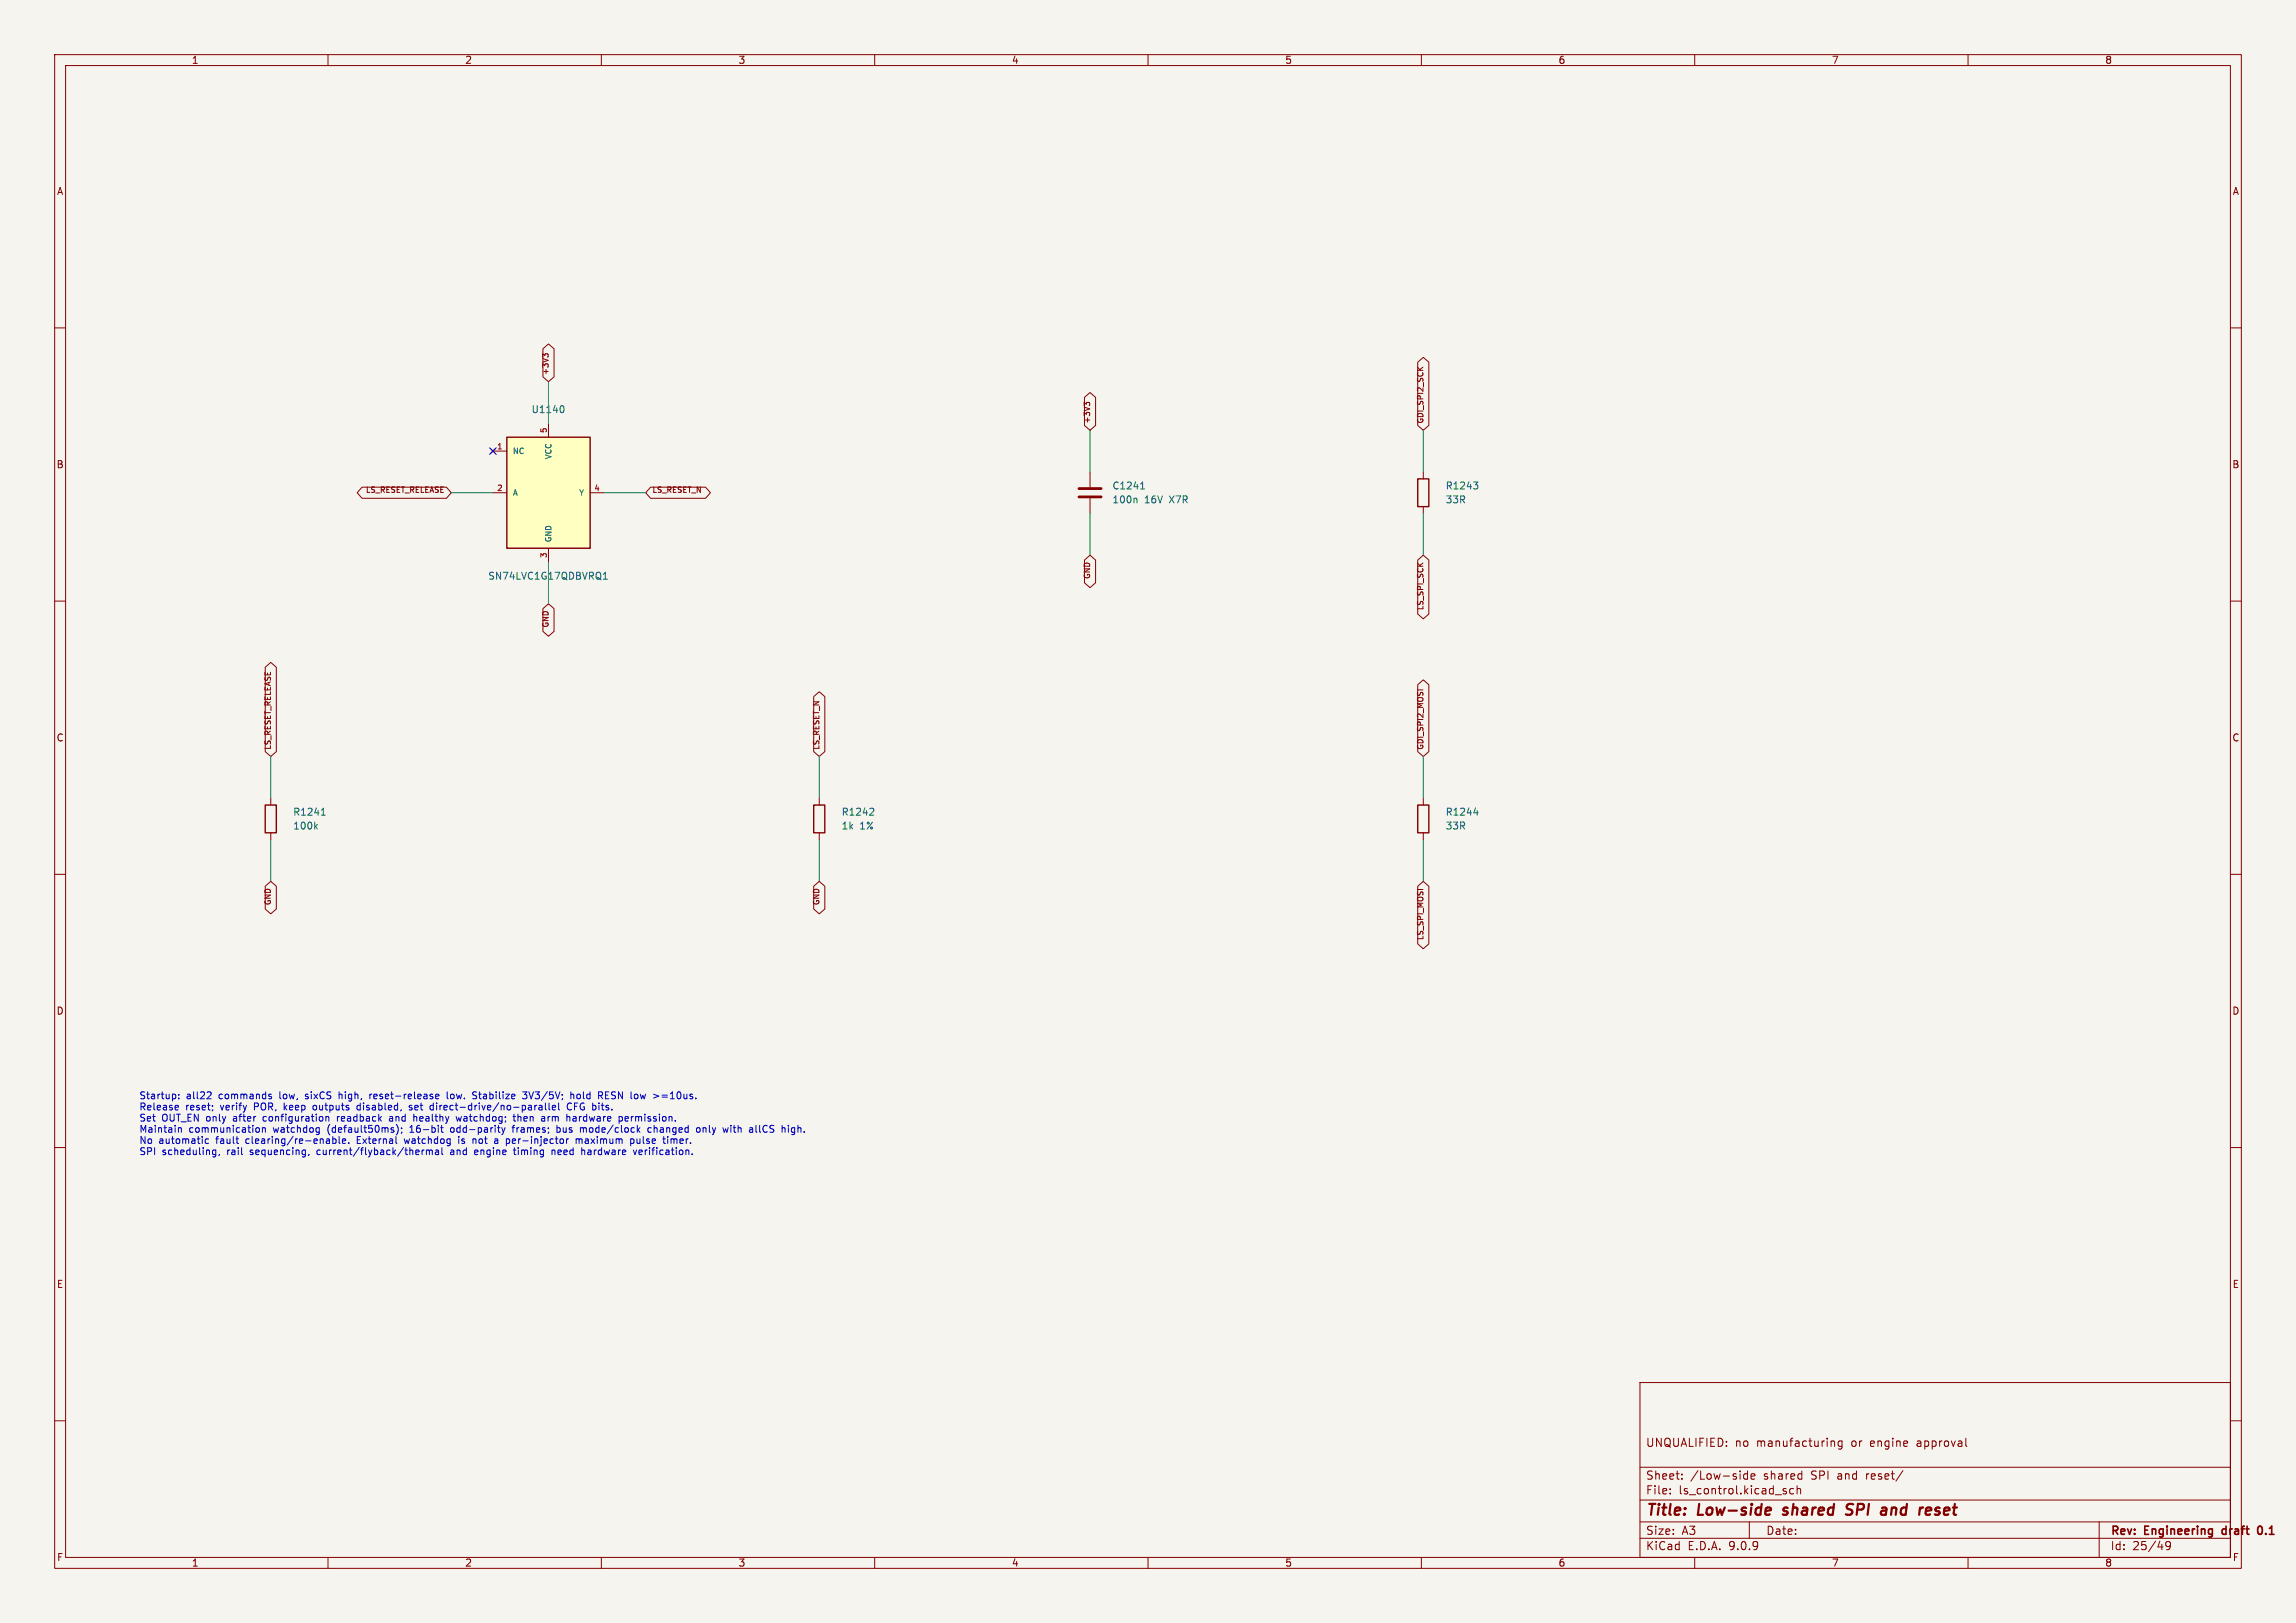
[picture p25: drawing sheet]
<svg xmlns="http://www.w3.org/2000/svg" width="420mm" height="297mm" viewBox="0 0 420 297" stroke-linecap="round" stroke-linejoin="round" font-family="sans-serif">
<defs><g id="words">
<g font-size="2.8" fill="#840000">
<text x="301" y="277.9">Title:</text>
<text x="310.6" y="277.9">Low-side</text>
<text x="327.1" y="277.9">shared</text>
<text x="339.4" y="277.9">SPI</text>
<text x="346.6" y="277.9">and</text>
<text x="354.3" y="277.9">reset</text>
</g>
<g font-size="2.1" fill="#840000">
<text x="301" y="265">UNQUALIFIED:</text>
<text x="317.4" y="265">no</text>
<text x="321.4" y="265">manufacturing</text>
<text x="338.8" y="265">or</text>
<text x="342.4" y="265">engine</text>
<text x="351.1" y="265">approval</text>
<text x="301" y="273.7">File:</text>
<text x="301" y="271">Sheet:</text>
<text x="307.1" y="273.7">ls_control.kicad_sch</text>
<text x="309.2" y="271">/Low-side</text>
<text x="322.7" y="271">shared</text>
<text x="331.5" y="271">SPI</text>
<text x="336.4" y="271">and</text>
<text x="341.8" y="271">reset/</text>
<text x="301" y="281.1">Size:</text>
<text x="307.6" y="281.1">A3</text>
<text x="323" y="281.1">Date:</text>
<text x="386" y="281.3">Rev:</text>
<text x="392.4" y="281.3">Engineering</text>
<text x="407.2" y="281.3">draft</text>
<text x="414.3" y="281.3">0.1</text>
<text x="301" y="283.9">KiCad</text>
<text x="308.7" y="283.9">E.D.A.</text>
<text x="316.3" y="283.9">9.0.9</text>
<text x="386" y="283.9">Id:</text>
<text x="390.1" y="283.9">25/49</text>
</g>
<g font-size="1.8" fill="#840000">
<text x="35" y="11.9">1</text>
<text x="85" y="11.9">2</text>
<text x="135" y="11.9">3</text>
<text x="185" y="11.9">4</text>
<text x="235" y="11.9">5</text>
<text x="285" y="11.9">6</text>
<text x="335" y="11.9">7</text>
<text x="385" y="11.9">8</text>
<text x="10.3" y="35.9">A</text>
<text x="408.3" y="35.9">A</text>
<text x="10.3" y="85.9">B</text>
<text x="408.2" y="85.9">B</text>
<text x="10.3" y="135.9">C</text>
<text x="408.2" y="135.9">C</text>
<text x="10.3" y="185.9">D</text>
<text x="408.2" y="185.9">D</text>
<text x="10.3" y="235.9">E</text>
<text x="408.3" y="235.9">E</text>
<text x="10.3" y="285.9">F</text>
<text x="35" y="286.9">1</text>
<text x="85" y="286.9">2</text>
<text x="135" y="286.9">3</text>
<text x="185" y="286.9">4</text>
<text x="235" y="286.9">5</text>
<text x="285" y="286.9">6</text>
<text x="335" y="286.9">7</text>
<text x="385" y="286.9">8</text>
<text x="408.3" y="285.9">F</text>
</g>
<g font-size="1.8" fill="#006464">
<text x="97.1" y="75.8">U1140</text>
<text x="203.4" y="89.8">C1241</text>
<text x="264.4" y="89.8">R1243</text>
<text x="203.4" y="92.3">100n</text>
<text x="209.3" y="92.3">16V</text>
<text x="214" y="92.3">X7R</text>
<text x="264.4" y="92.3">33R</text>
<text x="89.2" y="106.3">SN74LVC1G17QDBVRQ1</text>
<text x="53.5" y="149.5">R1241</text>
<text x="153.9" y="149.5">R1242</text>
<text x="264.4" y="149.5">R1244</text>
<text x="53.5" y="152">100k</text>
<text x="153.9" y="152">1k</text>
<text x="157.3" y="152">1%</text>
<text x="264.4" y="152">33R</text>
</g>
<g font-size="1.8" fill="#0000c2">
<text x="25.4" y="201.5">Startup:</text>
<text x="25.4" y="203.5">Release</text>
<text x="33.9" y="203.5">reset;</text>
<text x="34.1" y="201.5">all22</text>
<text x="40.1" y="201.5">commands</text>
<text x="40.4" y="203.5">verify</text>
<text x="46.8" y="203.5">POR,</text>
<text x="51.4" y="201.5">low,</text>
<text x="52.4" y="203.5">keep</text>
<text x="56.3" y="201.5">sixCS</text>
<text x="57.9" y="203.5">outputs</text>
<text x="62.6" y="201.5">high,</text>
<text x="66.2" y="203.5">disabled,</text>
<text x="68.5" y="201.5">reset-release</text>
<text x="75.9" y="203.5">set</text>
<text x="79.9" y="203.5">direct-drive/no-parallel</text>
<text x="82.8" y="201.5">low.</text>
<text x="87.7" y="201.5">Stabilize</text>
<text x="97.1" y="201.5">3V3/5V;</text>
<text x="105.2" y="203.5">CFG bits.</text>
<text x="106.1" y="201.5">hold</text>
<text x="111.3" y="201.5">RESN low</text>
<text x="121.8" y="201.5">&gt;=10us.</text>
<text x="25.4" y="205.6">Set</text>
<text x="25.4" y="207.6">Maintain</text>
<text x="25.4" y="209.7">No</text>
<text x="29.1" y="209.7">automatic</text>
<text x="29.6" y="205.6">OUT_EN only</text>
<text x="34.6" y="207.6">communication</text>
<text x="39.7" y="209.7">fault</text>
<text x="42.9" y="205.6">after</text>
<text x="45.2" y="209.7">clearing/re-enable.</text>
<text x="48.6" y="205.6">configuration</text>
<text x="50.1" y="207.6">watchdog</text>
<text x="60.2" y="207.6">(default50ms);</text>
<text x="62.3" y="205.6">readback</text>
<text x="65.8" y="209.7">External</text>
<text x="72.1" y="205.6">and</text>
<text x="74.7" y="209.7">watchdog</text>
<text x="75.4" y="207.6">16-bit</text>
<text x="76.7" y="205.6">healthy</text>
<text x="83.1" y="207.6">odd-parity</text>
<text x="84.7" y="209.7">is</text>
<text x="84.8" y="205.6">watchdog;</text>
<text x="87.5" y="209.7">not</text>
<text x="91.7" y="209.7">a</text>
<text x="94.1" y="209.7">per-injector</text>
<text x="94.7" y="207.6">frames;</text>
<text x="95.4" y="205.6">then</text>
<text x="100.7" y="205.6">arm</text>
<text x="102.9" y="207.6">bus</text>
<text x="105.5" y="205.6">hardware</text>
<text x="107" y="209.7">maximum</text>
<text x="107.4" y="207.6">mode/clock</text>
<text x="115.3" y="205.6">permission.</text>
<text x="117.2" y="209.7">pulse</text>
<text x="120" y="207.6">changed</text>
<text x="123.4" y="209.7">timer.</text>
<text x="129.1" y="207.6">only</text>
<text x="134.2" y="207.6">with</text>
<text x="139.2" y="207.6">allCS</text>
<text x="145.3" y="207.6">high.</text>
<text x="25.4" y="211.7">SPI</text>
<text x="29.7" y="211.7">scheduling,</text>
<text x="41.7" y="211.7">rail</text>
<text x="46" y="211.7">sequencing,</text>
<text x="58.4" y="211.7">current/flyback/thermal</text>
<text x="83.1" y="211.7">and</text>
<text x="87.7" y="211.7">engine</text>
<text x="95.1" y="211.7">timing</text>
<text x="102.2" y="211.7">need</text>
<text x="107.8" y="211.7">hardware</text>
<text x="117.6" y="211.7">verification.</text>
</g>
<g font-size="1.4" fill="#840000">
<text x="100.4" y="68.7" transform="rotate(-90 100.4 68.7)">+3V3</text>
<text x="199.5" y="77.6" transform="rotate(-90 199.5 77.6)">+3V3</text>
<text x="260.4" y="77.6" transform="rotate(-90 260.4 77.6)">GDI_SPI2_SCK</text>
<text x="66.8" y="90.2">LS_RESET_RELEASE</text>
<text x="119.3" y="90.2">LS_RESET_N</text>
<text x="199.5" y="106.1" transform="rotate(-90 199.5 106.1)">GND</text>
<text x="260.4" y="111.8" transform="rotate(-90 260.4 111.8)">LS_SPI_SCK</text>
<text x="100.4" y="115" transform="rotate(-90 100.4 115)">GND</text>
<text x="49.6" y="137.3" transform="rotate(-90 49.6 137.3)">LS_RESET_RELEASE</text>
<text x="149.9" y="137.3" transform="rotate(-90 149.9 137.3)">LS_RESET_N</text>
<text x="260.4" y="137.3" transform="rotate(-90 260.4 137.3)">GDI_SPI2_MOSI</text>
<text x="49.6" y="165.8" transform="rotate(-90 49.6 165.8)">GND</text>
<text x="149.9" y="165.8" transform="rotate(-90 149.9 165.8)">GND</text>
<text x="260.4" y="172.2" transform="rotate(-90 260.4 172.2)">LS_SPI_MOSI</text>
</g>
<g font-size="1.4" fill="#a90000">
<text x="90.8" y="82.3">1</text>
<text x="100.1" y="79.4" transform="rotate(-90 100.1 79.4)">5</text>
<text x="90.8" y="89.9">2</text>
<text x="108.6" y="89.9">4</text>
<text x="100.1" y="102.2" transform="rotate(-90 100.1 102.2)">3</text>
</g>
<g font-size="1.4" fill="#006464">
<text x="93.7" y="83.3">NC</text>
<text x="101.1" y="84.2" transform="rotate(-90 101.1 84.2)">VCC</text>
<text x="93.7" y="90.9">A</text>
<text x="105.8" y="90.9">Y</text>
<text x="101.1" y="99.3" transform="rotate(-90 101.1 99.3)">GND</text>
</g>
</g></defs>
<path d="M0 0h420v297h-420z" fill="#f5f4ef" stroke="#f5f4ef" stroke-width=".18"/>
<g fill="none" stroke="#840000" stroke-width=".18">
<path d="M10 10h400v277h-400zM12 12h396v273h-396zM60 10v2M110 10v2M160 10v2M210 10v2M260 10v2M310 10v2M360 10v2M10 60h2M408 60h2M199.4 86.4v2.8"/>
<path d="M199.4 91.2v2.8M260.3 86.4v1.2M260.3 92.7v1.3M10 110h2M408 110h2M10 160h2M260.3 146.1v1.2M260.3 152.4v1.3M408 160h2M10 210h2M408 210h2M300 253h108v32h-108z"/>
<path d="M10 260h2M300 278.5h108M300 274.5h108M300 268.5h108M305.5 273.2v.2M305.5 272.5v.1M307.7 270.5v.2M307.7 269.8v.1M319.7 269.2v1.5M319.7 269.8l-.5-.1-.3 .3v.4l.2 .2h.6M320 278.5v3M320.3 270.2l.7-.2-.1-.2-.4-.1-.2 .2 .1 .7h.5"/>
<path d="M326.4 272.9l.3 .1 .1 .2-.2 .2h-.3M326.4 272.4l.3 .1M328.1 272.5l-.4-.1-.3 .3v.4l.1 .2h.6M328.7 272.5l.2-.1 .4 .1 .1 .9M328.7 271.9v1.5M335.2 263.7h.2l.2 .2v.8M336.9 263.8l-.4-.1-.3 .3v.4l.2 .2h.5M336.9 263.7v1.2l-.2 .3-.4-.1M348.1 269.1l-1.3 1.9M359.7 264.6l.1 .1M384 278.5v6.5M408 260h2"/>
<path d="M60 285v2M110 285v2M160 285v2M210 285v2M260 285v2M300 281.5h108M310 285v2M360 285v2M396.2 282.4v.3l.2 .3h.3l.3-.3M397 282.4a1 1 0 0 1-.4 1.2h-.3"/>
</g>
<path d="M406.5 279.9v.7M413.7 279.4l-.2-.1a.8 .8 0 0 0-.5 .7 .8 .8 0 0 0 .5 .8l.2-.2" fill="none" stroke="#840000" stroke-width=".3"/>
<path d="M323.7 275.9l.2 .1v.3l-1 .2M326.1 277.1l.2 .1M326.3 276l-.1 .3 .1 .1M338.7 277a.85 .85 0 0 1-1.1 .1M338.7 275.2l-.7 .1a.46 .46 0 0 0-.2 .5 .46 .46 0 0 0 .3 .4l.6 .1M352.6 275.9l.6 .1 .1 .3-1 .2M353.1 277.1l-.6 .1" fill="none" stroke="#840000" stroke-width=".4"/>
<path d="M259.3 87.6h2.1v5.1h-2.1zM259.3 147.3h2.1v5.1h-2.1z" fill="none" stroke="#840000" stroke-width=".25"/>
<path d="M207.8 91.2l.2 .2v.6M208.6 89.5h.8M208.8 88.5l.2-.3v1.3M269.5 88.2h.8l-.4 .5M270.1 88.7l.2 .2v.3l-.2 .3M269.6 148.7h.8M270.2 148.3v.9" fill="none" stroke="#006464" stroke-width=".18"/>
<path d="M197.4 89.4h4M197.4 90.9h4" fill="none" stroke="#840000" stroke-width=".51"/>
<path d="M92.7 80h15.2v20.3h-15.2z" fill="#ffffc2"/>
<path d="M92.7 80h15.2v20.3h-15.2zM48.5 147.3h2v5.1h-2zM148.8 147.3h2.1v5.1h-2.1z" fill="none" stroke="#840000" stroke-width=".25"/>
<g fill="none" stroke="#840000" stroke-width=".18">
<path d="M99.3 63.8l1-.9 1 .9v5.2l-1 .9-1-.9zM99.6 65.1l-.3-.4v.7M99.6 64.9l.2-.2h.3l.2 .2M100.3 77.5v2.5M198.4 72.7l1-.9 1 .9v5.2l-1 .8-1-.8zM198.7 74l-.4-.4v.7M198.7 73.8l.2-.2h.2l.2 .2M259.3 66.3l1-.9 1.1 .9v11.6l-1.1 .8-1-.8zM66.2 89.2h15.5l.8 1-.8 1h-15.5l-.9-1zM89.8 82.2l.8 .7M90.2 82.6h2.5M90.2 90.2h2.5"/>
<path d="M90.6 82.2l-.8 .7M107.9 90.2h2.6M119 89.2h10.1l.9 1-.9 1h-10.1l-.9-1zM99.3 111.4l1-.9 1 .9v4.1l-1 .9-1-.9zM100.3 100.3v2.6M198.4 102.5l1-.9 1 .9v4.2l-1 .8-1-.8zM259.3 102.5l1-.9 1.1 .9v9.9l-1.1 .9-1-.9zM48.5 122.1l1-.9 1 .9v15.4l-1 .9-1-.9zM148.8 127.5l1.1-.9 1 .9v10l-1 .9-1.1-.9zM259.3 125.3l1-.9 1.1 .9v12.2l-1.1 .9-1-.9zM49.5 146.1v1.2M49.5 152.4v1.3"/>
<path d="M149.9 146.1v1.2M149.9 152.4v1.3M48.5 162.2l1-.9 1 .9v4.1l-1 .9-1-.9zM148.8 162.2l1.1-.9 1 .9v4.1l-1 .9-1.1-.9zM259.3 162.2l1-.9 1.1 .9v10.5l-1.1 .9-1-.9z"/>
</g>
<path d="M102.9 74.2a.79 .79 0 0 1 0 1.3M110.4 106h.7M110.4 105.1l.3-.4v1.3M57.7 151.2l.4 .5M58.1 150.9l-.5 .4M58.8 149.2h.7M58.9 148.2l.2-.3v1.3M159.6 147.9l.2 .2v.3l-.7 .8h.7" fill="none" stroke="#006464" stroke-width=".18"/>
<g fill="none" stroke="#009600" stroke-width=".18">
<path d="M100.3 69.9v7.6M199.4 78.7v7.7M260.3 78.7v7.7M82.5 90.2h7.7M110.5 90.2h7.6M199.4 94v7.6M260.3 94v7.6M100.3 102.9v7.6M49.5 138.4v7.7M149.9 138.4v7.7M260.3 138.4v7.7M49.5 153.7v7.6"/>
<path d="M149.9 153.7v7.6M260.3 153.7v7.6"/>
</g>
<path d="M89.6 81.9l1.2 1.3M90.8 81.9l-1.2 1.3" fill="none" stroke="#000084" stroke-width=".18"/>
<g fill="none" stroke="#0000c2" stroke-width=".18">
<path d="M38.1 199.8l.4 .1 .1 .3-.8 .9h.8M62 199.8v1.3M81.8 199.8v1.1l.2 .2M87.2 199.9l-.5-.1-.2 .1v.4l.6 .2 .1 .3-.3 .3-.4-.1M95.6 199.8h.8l-.4 .5 .3 .1v.6l-.2 .1-.5-.1M104.4 199.8v1.3M109.5 199.8h.5l.2 .2-.1 .4-.6 .1M111.4 199.8h-.6v1.3h.6M32 200.3l.2 .2-.2 .5M32.2 202.3h.4v.3l-.6 .1M32.6 203.1h-.4M32.6 206.4v.8"/>
<path d="M32.7 201v.1M32.7 200.3v.1M33.2 206.5v.7M38.1 208.5l-.3-.1-.3 .2 .2 .6h.4M38.9 202.3v.2M38.9 203.1l-.1 .2M39 211.2h.5M39 210.5h.5M39.5 210.4v1.1l-.2 .2h-.3M40.1 211.2l-.1 .3M43.2 208.4h.4M43.5 209.3h.1"/>
<path d="M46.9 206.4h.3l.3 .2-.2 .5h-.4M48 206.4v.8M48.1 206.4l-.1 .1M48.5 206.5v.7M49.3 200.6l.3 .1 .1 .2-.2 .2h-.2M49.3 200.2l.3 .1M56.5 211.2l-.1 .3M57.4 202.3l-.1 .2 .1 .6M58.4 207.1l-.4 .1M58.4 206.4v1l-.2 .2M59.6 204.3v.9M60.2 204.5v.7"/>
<path d="M60.9 208v1.3M61.4 208.5v.6l-.2 .2-.3-.1M61.7 204.3v.9M61.8 204.4l-.1 .2M62 208v1.1l.2 .2M62.2 200.2l-.2 .1M62.6 208.6l.1 .6h.5M63.2 208.6v.1l-.6 .1M63.8 209.1v.2M65.4 202.4v.6l.4 .1M67.7 200.2v.9M68 200.2l-.3 .3"/>
<path d="M71.7 204.7h-.3l-.2 .2 .1 .2 .4 .1M71.9 206.8l.2 .2-.2 .2M71.9 206.4h.1M72.7 206.1a1.48 1.48 0 0 1-.2 1.6M73.5 206.4v.1M73.5 207.1l-.1 .3M73.9 208.4l.3 .9M75 207.2h.7M75.1 206.2l-.1 .1M75.3 202.3h-.3l-.2 .2 .6 .4M75.4 202.9l-.2 .2h-.4M75.7 204.4l.4-.1 .1 .2"/>
<path d="M75.7 203.9v1.3M77.2 210.4v.9M77.3 210.6l-.1 .1M78 210.4v.9M78.5 210.6v.7M78.8 203.1h.5M78.8 202.3h.5M79.1 210.6v.7M79.3 201.8v1.3M79.7 200.6l.6-.1-.1-.2-.3-.1-.2 .2v.6h.5M80.2 210.8h-.4l-.2 .2 .2 .3 .4-.1M80.2 210.6v.7"/>
<path d="M80.8 205.9v1.1l.3 .2M80.8 210v1.1l.2 .2M82.5 206.5l-.1 .5 .1 .1M82.6 210.8l-.2 .2 .2 .3M83.4 204.3l.3 .9 .2-.6 .3 .6 .2-.9M83.9 208.4v.9M87.2 210.4h-.2l-.2 .2 .1 .6 .3 .1M87.4 210.8l-.6 .1M90.5 209.2h.6M91.1 208.6v.7M91.1 208.7l-.6 .1M91.8 206.4l.3 .8"/>
<path d="M92.1 207.2l-.3 .4M92.4 206.4l-.3 .8M93.7 206.4h.4M94 203.9v1.1l.3 .2M94.1 210v1.1l.3 .2M94.1 205.9l-.3 .2v1.1M94.7 203.9v1.3M98 202.3l-.1 .1M99.1 202.3l.1 .8M99.2 202.6h-.5l-.1 .2 .1 .3h.5M99.2 204.3h.3l.1 .2v.7M99.6 205.1l-.4 .1"/>
<path d="M99.6 204.6l-.4 .1M99.8 201.8v1.1l.1 .2M100.4 201.8v1.1l.2 .2M101 210.4v.9M101.1 202.3v.8h.5M101.5 210.6v.7M101.6 202.3v.3l-.6 .1M101.9 206.4h.3l.2 .1M101.9 205.9v1.3M102.2 201.8v1.1l.2 .2M102.4 207.1l-.2 .1-.3-.1M103.6 208.4v.9"/>
<path d="M103.7 203.9v1.3M103.8 202.1a.57 .57 0 0 0 0 .8 .57 .57 0 0 0 .7 .1M104 208.4l-.4 .2M104.4 200.3l.2-.1 .3 .1 .1 .8M104.5 202l-.3-.2-.3 .2M105.2 204.3l-.4 .1M105.3 204.7h-.3l-.2 .2v.2l.5 .1M105.4 208.5l.4-.1 .1 .2M105.4 208.4v.9M105.6 200.3v.7M105.9 208.6l.2-.2 .3 .1 .1 .8M105.9 208.6v.7"/>
<path d="M106.2 206.4h.3l.2 .1M106.6 210.4l.4 .2v.7M106.7 206.5v.7M106.9 206.4l-.2 .1M109.8 200.5l.4 .6M110.8 200.4h.4M113.4 204.3l.3 .1 .2 .2-.1 .4-.4 .2M114.9 204.4l-.4-.1-.2 .2 .1 .6h.5M114.9 204.6l-.6 .1M115.4 208.5l.3-.1 .3 .2-.1 .6h-.5M115.4 208.4v1.3M115.9 210.4l.3 .9 .3-.9"/>
<path d="M116.5 208.4v.7l.2 .2M116.7 206.7l.4 .5M116.9 210.6v.5l.2 .2M117.1 206.4l-.5 .4M117.5 210.8l-.6 .1M118.6 206.5v.6l.2 .1 .3-.1M121.1 200.4h1M121.1 200.8h1M122.1 208.4v.9M122.7 208.4v.9M127.5 206.5l.1-.1 .4 .1 .1 .5-.2 .1-.3 .1-.1-.1zM133.2 206.4l-.2 .8-.3-.6"/>
<path d="M138.3 205.9v1.1l.2 .2M144.2 205.9v.2M144.2 206.4v.8M144.8 206.5v.6"/>
</g>
<use href="#words"/>
</svg>
